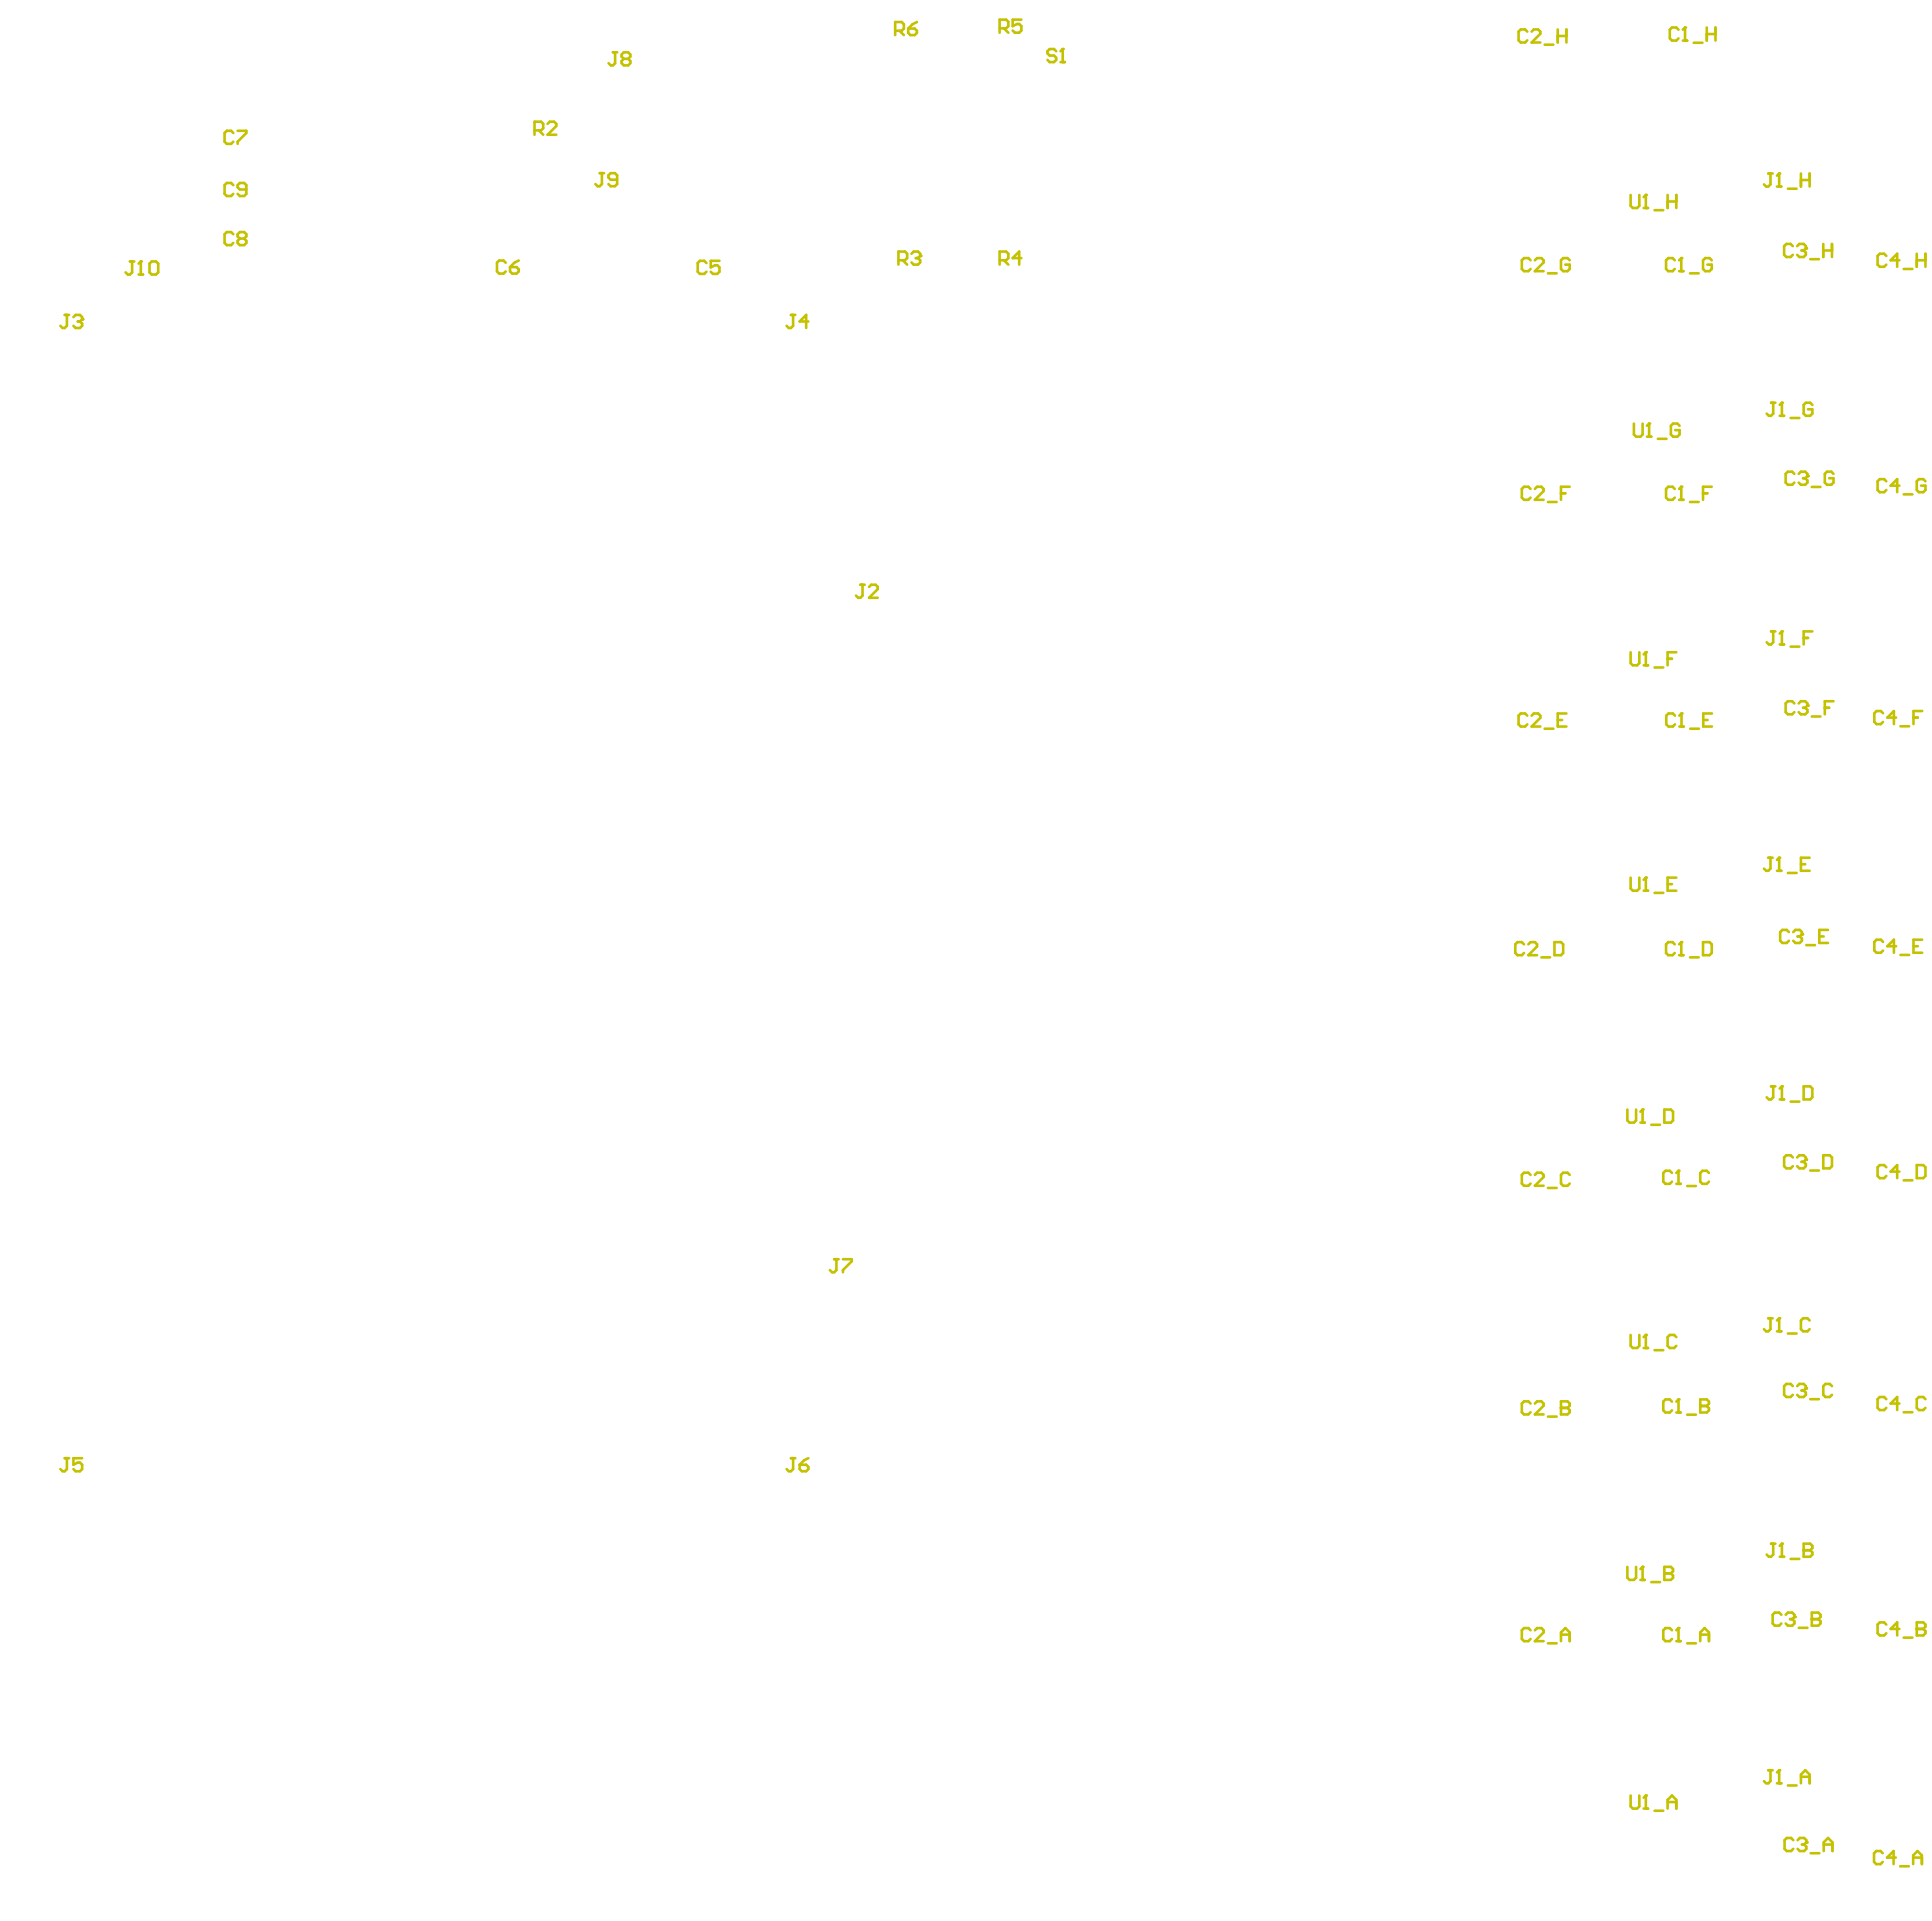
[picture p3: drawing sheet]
<svg xmlns="http://www.w3.org/2000/svg" width="500mm" height="497mm" viewBox="0 0 500 497" stroke-linecap="round" stroke-linejoin="round" font-family="sans-serif">
<path d="M457.5 44.9h1.2M458.1 44.9v2.8l-.6 .6h-.5l-.6-.6M459.8 48.3h1.1M460.3 44.9v3.4" fill="none" stroke="#c4c200" stroke-width=".67"/>
<circle cx="460.3" cy="44.9" r=".34" fill="#c4c200"/>
<path d="M460.3 44.9l-.5 .6M462.6 48.8h2.2M466 44.9v3.4M466 46.6h2.2M468.2 44.9v3.4M458.2 104.2h1.2M458.8 104.2v2.8l-.6 .6h-.5l-.6-.6M460.5 107.6h1.1M461.1 104.2v3.4" fill="none" stroke="#c4c200" stroke-width=".67"/>
<circle cx="461.1" cy="104.2" r=".34" fill="#c4c200"/>
<path d="M461.1 104.2l-.6 .6M463.3 108.2h2.3M468.9 104.8l-.5-.6h-1.2l-.5 .6v2.2l.5 .6h1.2l.5-.6v-1.1h-1.1M458.2 163.4h1.2M458.8 163.4v2.8l-.6 .6h-.5l-.6-.6M460.5 166.8h1.1M461.1 163.4v3.4" fill="none" stroke="#c4c200" stroke-width=".67"/>
<circle cx="461.1" cy="163.4" r=".34" fill="#c4c200"/>
<path d="M461.1 163.4l-.6 .5M463.3 167.3h2.3M466.7 165.1h1.1M468.9 163.4h-2.2v3.4M457.5 221.9h1.2M458.1 221.9v2.9l-.6 .5h-.5l-.6-.5M459.8 225.3h1.1M460.3 221.9v3.4" fill="none" stroke="#c4c200" stroke-width=".67"/>
<circle cx="460.3" cy="221.9" r=".34" fill="#c4c200"/>
<path d="M460.3 221.9l-.5 .6M462.6 225.9h2.2M466 223.6h1.1M468.2 221.9h-2.2v3.4h2.2M458.2 281.1h1.2M458.8 281.1v2.8l-.6 .6h-.5l-.6-.6M460.5 284.5h1.1M461.1 281.1v3.4" fill="none" stroke="#c4c200" stroke-width=".67"/>
<circle cx="461.1" cy="281.1" r=".34" fill="#c4c200"/>
<path d="M461.1 281.1l-.6 .6M463.3 285h2.3M466.7 281.1h1.7l.5 .6v2.2l-.5 .6h-1.7zM457.5 341.1h1.2M458.1 341.1v2.8l-.6 .6h-.5l-.6-.6M459.8 344.5h1.1M460.3 341.1v3.4" fill="none" stroke="#c4c200" stroke-width=".67"/>
<circle cx="460.3" cy="341.1" r=".34" fill="#c4c200"/>
<path d="M460.3 341.1l-.5 .6M462.6 345.1h2.2M468.2 341.7l-.5-.6h-1.2l-.5 .6v2.2l.5 .6h1.2l.5-.6M458.2 399.4h1.2M458.8 399.4v2.8l-.6 .6h-.5l-.6-.6M461.1 399.4v3.4M460.5 402.8h1.1" fill="none" stroke="#c4c200" stroke-width=".67"/>
<circle cx="461.1" cy="399.4" r=".34" fill="#c4c200"/>
<path d="M461.1 399.4l-.6 .6M466.7 399.4v3.4h1.7l.5-.6v-.5l-.5-.6h-1.7M463.3 403.4h2.3" fill="none" stroke="#c4c200" stroke-width=".67"/>
<circle cx="466.7" cy="401.1" r=".34" fill="#c4c200"/>
<path d="M466.7 399.4h1.7l.5 .6v.6l-.5 .5h-1.7M457.5 458.1h1.2M458.1 458.1v2.8l-.6 .5h-.5l-.6-.5M460.3 458.1v3.3M459.8 461.4h1.1" fill="none" stroke="#c4c200" stroke-width=".67"/>
<circle cx="460.3" cy="458.1" r=".34" fill="#c4c200"/>
<path d="M421.9 50.4v2.9l.6 .5h1.1l.6-.5v-2.9M425.3 53.8h1.1M425.8 50.4v3.4M460.3 458.1l-.5 .5M466 459.7h2.2M462.6 462h2.2M466 461.4v-2.2l1.1-1.1 1.1 1.1v2.2" fill="none" stroke="#c4c200" stroke-width=".67"/>
<circle cx="425.8" cy="50.4" r=".34" fill="#c4c200"/>
<path d="M425.8 50.4l-.5 .6M428.1 54.4h2.3M431.5 50.4v3.4M431.5 52.1h2.2M433.7 50.4v3.4M422.8 109.6v2.8l.5 .6h1.1l.6-.6v-2.8M426.1 113h1.2M426.7 109.6v3.4" fill="none" stroke="#c4c200" stroke-width=".67"/>
<circle cx="426.7" cy="109.6" r=".34" fill="#c4c200"/>
<path d="M426.7 109.6l-.6 .6M428.9 113.6h2.3M434.6 110.2l-.6-.6h-1.1l-.6 .6v2.2l.6 .6h1.1l.6-.6v-1.1h-1.2M421.9 168.8v2.8l.6 .6h1.1l.6-.6v-2.8M425.3 172.2h1.1M425.8 168.8v3.4" fill="none" stroke="#c4c200" stroke-width=".67"/>
<circle cx="425.8" cy="168.8" r=".34" fill="#c4c200"/>
<path d="M425.8 168.8l-.5 .5M428.1 172.7h2.3M431.5 170.5h1.1M433.7 168.8h-2.2v3.4M421.9 227.1v2.8l.6 .6h1.1l.6-.6v-2.8M425.3 230.5h1.1M425.8 227.1v3.4" fill="none" stroke="#c4c200" stroke-width=".67"/>
<circle cx="425.8" cy="227.1" r=".34" fill="#c4c200"/>
<path d="M425.8 227.1l-.5 .6M428.1 231h2.3M431.5 228.8h1.1M433.7 227.1h-2.2v3.4h2.2M421.1 287.1v2.8l.5 .6h1.2l.5-.6v-2.8M424.4 290.5h1.2M425 287.1v3.4" fill="none" stroke="#c4c200" stroke-width=".67"/>
<circle cx="425" cy="287.1" r=".34" fill="#c4c200"/>
<path d="M425 287.1l-.6 .6M427.3 291h2.2M430.6 287.1h1.7l.6 .6v2.2l-.6 .6h-1.7zM421.9 345.4v2.8l.6 .6h1.1l.6-.6v-2.8M425.3 348.8h1.1M425.8 345.4v3.4" fill="none" stroke="#c4c200" stroke-width=".67"/>
<circle cx="425.8" cy="345.4" r=".34" fill="#c4c200"/>
<path d="M425.8 345.4l-.5 .6M428.1 349.4h2.3M433.7 346l-.5-.6h-1.2l-.5 .6v2.2l.5 .6h1.2l.5-.6M421.1 405.4v2.8l.5 .6h1.2l.5-.6v-2.8M424.4 408.8h1.2M425 405.4v3.4" fill="none" stroke="#c4c200" stroke-width=".67"/>
<circle cx="425" cy="405.4" r=".34" fill="#c4c200"/>
<path d="M425 405.4l-.6 .6M427.3 409.4h2.2M430.6 405.4v3.4h1.7l.6-.6v-.5l-.6-.6h-1.7" fill="none" stroke="#c4c200" stroke-width=".67"/>
<circle cx="430.6" cy="407.1" r=".34" fill="#c4c200"/>
<path d="M430.6 405.4h1.7l.6 .6v.6l-.6 .5h-1.7M421.9 464.6v2.8l.6 .6h1.1l.6-.6v-2.8M425.3 468h1.1M425.8 464.6v3.4" fill="none" stroke="#c4c200" stroke-width=".67"/>
<circle cx="425.8" cy="464.6" r=".34" fill="#c4c200"/>
<path d="M273.3 13.3l-.6-.6h-1.1l-.6 .6v.5l.6 .6h1.1l.6 .5v.6l-.6 .6h-1.1l-.6-.6M274.4 16.1h1.1M275 12.7v3.4M425.8 464.6l-.5 .6M428.1 468.5h2.3M431.5 468v-2.3l1.1-1.1 1.1 1.1v2.3M431.5 466.3h2.2" fill="none" stroke="#c4c200" stroke-width=".67"/>
<circle cx="275" cy="12.7" r=".34" fill="#c4c200"/>
<g fill="none" stroke="#c4c200" stroke-width=".67">
<path d="M231.6 8h1.7l.6-.6v-1.1l-.6-.6h-1.7v3.4M232.7 8l1.2 1.1M235 7.4h1.7l.5 .6v.5l-.5 .6h-1.1l-.6-.6zM237.2 5.7l-1.1 .6-1.1 1.1M258.6 7.3h1.7l.6-.5v-1.2l-.6-.5h-1.7v3.4M259.8 7.3l1.1 1.2M264.3 5.1h-2.3v1.7l1.1-.6h.6l.6 .6v1.1l-.6 .6h-1.1l-.6-.6M275 12.7l-.6 .6M232.5 67.3h1.6l.6-.5v-1.1l-.6-.6h-1.6v3.4M233.6 67.3l1.1 1.2M235.8 65.7l.6-.6h1.1l.6 .6v.5M258.6 67.3h1.7l.6-.5v-1.1l-.6-.6h-1.7v3.4"/>
<path d="M259.8 67.3l1.1 1.2M264.3 66.8h-2.3l1.7-1.7v3.4"/>
</g>
<circle cx="238.1" cy="66.2" r=".34" fill="#c4c200"/>
<path d="M138.3 33.7h1.7l.6-.5v-1.1l-.6-.6h-1.7v3.4M139.4 33.7l1.2 1.2M141.7 32.1l.5-.6h1.2l.5 .6v.5l-2.2 2.3h2.2M33.6 67.7h1.1M34.2 67.7v2.8l-.6 .5h-.5l-.6-.5M35.9 71h1.1M36.4 67.7v3.3M237 66.8h.5M237.5 66.8l.6 .5v.6l-.6 .6h-1.1l-.6-.6M238.1 66.2l-.6 .6" fill="none" stroke="#c4c200" stroke-width=".67"/>
<circle cx="36.4" cy="67.7" r=".34" fill="#c4c200"/>
<g fill="none" stroke="#c4c200" stroke-width=".67">
<path d="M158.6 13.5h1.1M159.2 13.5v2.9l-.6 .5h-.6l-.5-.5M161.4 15.2l-.6-.5v-.6l.6-.6h1.1l.6 .6v.6l-.6 .5M161.4 15.2l-.6 .6v.6l.6 .5h1.1l.6-.5v-.6l-.6-.6M161.4 15.2h1.1M155.2 44.8h1.1M155.7 44.8v2.8l-.5 .6h-.6l-.6-.6M159.7 46.5h-1.7l-.6-.6v-.5l.6-.6h1.1l.6 .6v2.2l-.6 .6h-1.1l-.6-.6M36.4 67.7l-.5 .5M39.2 67.7h1.2l.5 .5v2.3l-.5 .5h-1.2l-.5-.5v-2.3zM16.7 81.5h1.2M17.3 81.5v2.8l-.6 .6h-.5l-.6-.6"/>
<path d="M19 82.1l.6-.6h1.1l.6 .6v.5M204.6 81.5h1.2M205.2 81.5v2.8l-.6 .6h-.5l-.6-.6M209.2 83.2h-2.3l1.7-1.7v3.4M215.9 325.8h1.1M216.4 325.8v2.8l-.5 .6h-.6l-.6-.6M218.1 325.8h2.3v.6l-2.3 2.2v.6M16.7 377.3h1.2M17.3 377.3v2.8l-.6 .6h-.5l-.6-.6M21.3 377.3h-2.3v1.7l1.1-.6h.6l.6 .6v1.1l-.6 .6h-1.1l-.6-.6M204.6 377.3h1.2M205.2 377.3v2.8l-.6 .6h-.5l-.6-.6"/>
<path d="M206.9 379h1.7l.6 .6v.5l-.6 .6h-1.1l-.6-.6zM209.2 377.3l-1.2 .6-1.1 1.1"/>
</g>
<circle cx="21.3" cy="82.6" r=".34" fill="#c4c200"/>
<g fill="none" stroke="#c4c200" stroke-width=".67">
<path d="M60.4 34.4l-.6-.6h-1.1l-.6 .6v2.3l.6 .5h1.1l.6-.5M61.5 33.8h2.2v.6l-2.2 2.3v.5M60.4 47.9l-.6-.6h-1.1l-.6 .6v2.3l.6 .5h1.1l.6-.5M63.7 49h-1.7l-.5-.5v-.6l.5-.6h1.2l.5 .6v2.3l-.5 .5h-1.2l-.5-.5M60.4 60.6l-.6-.6h-1.1l-.6 .6v2.3l.6 .5h1.1l.6-.5M62 61.7l-.5-.5v-.6l.5-.6h1.2l.5 .6v.6l-.5 .5M62 61.7l-.5 .6v.6l.5 .5h1.2l.5-.5v-.6l-.5-.6M62 61.7h1.2M130.8 68l-.5-.6h-1.1l-.6 .6v2.2l.6 .6h1.1l.5-.6M132 69.1h1.7l.5 .6v.5l-.5 .6h-1.2l-.5-.6zM134.2 67.4l-1.1 .6-1.1 1.1M182.8 68.1l-.6-.6h-1.1l-.6 .6v2.2l.6 .6h1.1l.6-.6"/>
<path d="M186.2 67.5h-2.3v1.7l1.1-.6h.6l.6 .6v1.1l-.6 .6h-1.1l-.6-.6M488.1 66.2l-.6-.5h-1.1l-.6 .5v2.3l.6 .5h1.1l.6-.5M491.4 67.3h-2.2l1.7-1.6v3.3M492.6 69.6h2.2M495.9 67.3h2.3M495.9 65.7v3.3M498.2 65.7v3.3M20.1 83.2h.6M20.7 83.2l.6 .5v.6l-.6 .6h-1.1l-.6-.6M21.3 82.6l-.6 .6M488.1 124.5l-.6-.5h-1.1l-.6 .5v2.3l.6 .6h1.1l.6-.6M491.4 125.7h-2.2l1.7-1.7v3.4"/>
<path d="M492.6 127.9h2.2M498.2 124.5l-.6-.5h-1.1l-.6 .5v2.3l.6 .6h1.1l.6-.6v-1.1h-1.1M222.6 151.3h1.1M223.2 151.3v2.8l-.6 .6h-.6l-.5-.6M224.9 151.9l.5-.6h1.1l.6 .6v.5l-2.2 2.3h2.2M487.2 184.5l-.5-.5h-1.2l-.5 .5v2.3l.5 .6h1.2l.5-.6M490.6 185.7h-2.3l1.7-1.7v3.4M491.7 187.9h2.3M495.1 185.7h1.1M497.3 184h-2.2v3.4M487.2 243.7l-.5-.5h-1.2l-.5 .5v2.3l.5 .5h1.2l.5-.5M490.6 244.8h-2.3l1.7-1.6v3.3"/>
<path d="M491.7 247.1h2.3M495.1 244.8h1.1M497.3 243.2h-2.2v3.3h2.2M488.1 302l-.6-.5h-1.1l-.6 .5v2.3l.6 .5h1.1l.6-.5M491.4 303.2h-2.2l1.7-1.7v3.3M492.6 305.4h2.2M495.9 301.5h1.7l.6 .5v2.3l-.6 .5h-1.7zM488.1 362l-.6-.5h-1.1l-.6 .5v2.3l.6 .6h1.1l.6-.6M491.4 363.2h-2.2l1.7-1.7v3.4M492.6 365.4h2.2M498.2 362l-.6-.5h-1.1l-.6 .5v2.3l.6 .6h1.1l.6-.6M495.9 419.8v3.4h1.7l.6-.6v-.5l-.6-.6h-1.7"/>
<path d="M488.1 420.4l-.6-.6h-1.1l-.6 .6v2.2l.6 .6h1.1l.6-.6M491.4 421.5h-2.2l1.7-1.7v3.4M492.6 423.7h2.2"/>
</g>
<circle cx="495.9" cy="421.5" r=".34" fill="#c4c200"/>
<path d="M463.9 63.7l-.6-.6h-1.1l-.6 .6v2.2l.6 .6h1.1l.6-.6M465 63.7l.6-.6h1.1l.6 .6v.5M495.9 419.8h1.7l.6 .6v.5l-.6 .6h-1.7M487.1 479.5l-.5-.5h-1.2l-.5 .5v2.3l.5 .5h1.2l.5-.5M490.5 480.7h-2.2l1.7-1.7v3.3M491.6 482.9h2.3M495 480.7h2.3M495 482.3v-2.2l1.1-1.1 1.2 1.1v2.2" fill="none" stroke="#c4c200" stroke-width=".67"/>
<circle cx="467.3" cy="64.2" r=".34" fill="#c4c200"/>
<path d="M466.1 64.8h.6M466.7 64.8l.6 .6v.5l-.6 .6h-1.1l-.6-.6M467.3 64.2l-.6 .6M468.4 67.1h2.2M471.8 64.8h2.2M471.8 63.1v3.4M474 63.1v3.4M464.3 122.6l-.6-.5h-1.1l-.6 .5v2.3l.6 .5h1.1l.6-.5M465.4 122.6l.6-.5h1.1l.5 .5v.6" fill="none" stroke="#c4c200" stroke-width=".67"/>
<circle cx="467.6" cy="123.2" r=".34" fill="#c4c200"/>
<path d="M466.5 123.7h.6M467.1 123.7l.5 .6v.6l-.5 .5h-1.1l-.6-.5M467.6 123.2l-.5 .5M468.8 126h2.2M474.4 122.6l-.6-.5h-1.1l-.5 .5v2.3l.5 .5h1.1l.6-.5v-1.2h-1.1M464.3 182l-.6-.6h-1.1l-.6 .6v2.3l.6 .5h1.1l.6-.5M465.4 182l.6-.6h1.1l.5 .6v.6" fill="none" stroke="#c4c200" stroke-width=".67"/>
<circle cx="467.6" cy="182.6" r=".34" fill="#c4c200"/>
<path d="M466.5 183.1h.6M467.1 183.1l.5 .6v.6l-.5 .5h-1.1l-.6-.5M467.6 182.6l-.5 .5M468.8 185.4h2.2M472.2 183.1h1.1M474.4 181.4h-2.2v3.4M462.9 241.2l-.6-.6h-1.1l-.6 .6v2.2l.6 .6h1.1l.6-.6M464 241.2l.5-.6h1.2l.5 .6v.5" fill="none" stroke="#c4c200" stroke-width=".67"/>
<circle cx="466.2" cy="241.7" r=".34" fill="#c4c200"/>
<path d="M465.1 242.3h.6M465.7 242.3l.5 .6v.5l-.5 .6h-1.2l-.5-.6M466.2 241.7l-.5 .6M467.4 244.6h2.2M470.7 242.3h1.2M473 240.6h-2.3v3.4h2.3M463.9 299.5l-.6-.6h-1.1l-.6 .6v2.3l.6 .5h1.1l.6-.5M465 299.5l.6-.6h1.1l.6 .6v.6" fill="none" stroke="#c4c200" stroke-width=".67"/>
<circle cx="467.3" cy="300.1" r=".34" fill="#c4c200"/>
<path d="M471.8 298.9h1.6l.6 .6v2.3l-.6 .5h-1.6zM466.1 300.6h.6M466.7 300.6l.6 .6v.6l-.6 .5h-1.1l-.6-.5M467.3 300.1l-.6 .5M468.4 302.9h2.2M463.9 358.7l-.6-.6h-1.1l-.6 .6v2.2l.6 .6h1.1l.6-.6M465 358.7l.6-.6h1.1l.6 .6v.5" fill="none" stroke="#c4c200" stroke-width=".67"/>
<circle cx="467.3" cy="359.2" r=".34" fill="#c4c200"/>
<path d="M466.1 359.8h.6M466.7 359.8l.6 .6v.5l-.6 .6h-1.1l-.6-.6M467.3 359.2l-.6 .6M474 358.7l-.6-.6h-1.1l-.5 .6v2.2l.5 .6h1.1l.6-.6M468.4 362h2.2M460.9 417.8l-.6-.5h-1.1l-.5 .5v2.3l.5 .5h1.1l.6-.5M462 417.8l.6-.5h1.1l.6 .5v.6" fill="none" stroke="#c4c200" stroke-width=".67"/>
<circle cx="464.3" cy="418.4" r=".34" fill="#c4c200"/>
<path d="M463.2 419h.5M463.7 419l.6 .5v.6l-.6 .5h-1.1l-.6-.5M464.3 418.4l-.6 .6M468.8 417.3v3.3h1.7l.5-.5v-.6l-.5-.5h-1.7M465.4 421.2h2.3" fill="none" stroke="#c4c200" stroke-width=".67"/>
<circle cx="468.8" cy="419" r=".34" fill="#c4c200"/>
<path d="M468.8 417.3h1.7l.5 .5v.6l-.5 .6h-1.7M464 476.1l-.6-.5h-1.1l-.6 .5v2.3l.6 .6h1.1l.6-.6M465.1 476.1l.6-.5h1.1l.6 .5v.6" fill="none" stroke="#c4c200" stroke-width=".67"/>
<circle cx="467.4" cy="476.7" r=".34" fill="#c4c200"/>
<g fill="none" stroke="#c4c200" stroke-width=".67">
<path d="M395.2 8.2l-.6-.6h-1.1l-.6 .6v2.2l.6 .6h1.1l.6-.6M396.3 8.2l.6-.6h1.1l.5 .6v.5l-2.2 2.3h2.2M399.7 11.6h2.2M403 7.6v3.4M403 9.3h2.3M405.3 7.6v3.4M396 67.3l-.6-.5h-1.1l-.5 .5v2.3l.5 .6h1.1l.6-.6M397.1 67.3l.6-.5h1.1l.6 .5v.6l-2.3 2.3h2.3M400.5 70.7h2.3M406.1 67.3l-.5-.5h-1.1l-.6 .5v2.3l.6 .6h1.1l.5-.6v-1.1h-1.1M396 126.5l-.6-.6h-1.1l-.5 .6v2.3l.5 .5h1.1l.6-.5M397.1 126.5l.6-.6h1.1l.6 .6v.6l-2.3 2.2h2.3"/>
<path d="M400.5 129.9h2.3M403.9 127.6h1.1M406.1 125.9h-2.2v3.4M395.2 185.2l-.6-.6h-1.1l-.6 .6v2.2l.6 .6h1.1l.6-.6M396.3 185.2l.6-.6h1.1l.5 .6v.5l-2.2 2.3h2.2M399.7 188.6h2.2M403 186.3h1.2M405.3 184.6h-2.3v3.4h2.3M394.3 244.3l-.5-.5h-1.2l-.5 .5v2.3l.5 .6h1.2l.5-.6M395.4 244.3l.6-.5h1.1l.6 .5v.6l-2.3 2.3h2.3M398.8 247.7h2.3M402.2 243.8h1.7l.6 .5v2.3l-.6 .6h-1.7z"/>
<path d="M396 304l-.6-.6h-1.1l-.5 .6v2.3l.5 .5h1.1l.6-.5M397.1 304l.6-.6h1.1l.6 .6v.6l-2.3 2.2h2.3M400.5 307.4h2.3M406.1 304l-.5-.6h-1.1l-.6 .6v2.3l.6 .5h1.1l.5-.5M396 363.2l-.6-.6h-1.1l-.5 .6v2.2l.5 .6h1.1l.6-.6M397.1 363.2l.6-.6h1.1l.6 .6v.5l-2.3 2.3h2.3M400.5 366.6h2.3M403.9 362.6v3.4h1.7l.5-.6v-.5l-.5-.6h-1.7M466.2 477.3h.6M466.8 477.3l.6 .5v.6l-.6 .6h-1.1l-.6-.6M467.4 476.7l-.6 .6M468.5 479.5h2.2"/>
<path d="M471.9 477.3h2.2M471.9 479v-2.3l1.1-1.1 1.1 1.1v2.3"/>
</g>
<circle cx="403.9" cy="364.3" r=".34" fill="#c4c200"/>
<path d="M434.3 7.7l-.6-.6h-1.1l-.6 .6v2.2l.6 .6h1.1l.6-.6M435.4 10.5h1.1M436 7.1v3.4M403.9 362.6h1.7l.5 .6v.5l-.5 .6h-1.7M396 421.8l-.6-.5h-1.1l-.5 .5v2.3l.5 .6h1.1l.6-.6M397.1 421.8l.6-.5h1.1l.6 .5v.6l-2.3 2.3h2.3M400.5 425.2h2.3M403.9 424.7v-2.3l1.1-1.1 1.1 1.1v2.3M403.9 423h2.2" fill="none" stroke="#c4c200" stroke-width=".67"/>
<circle cx="436" cy="7.1" r=".34" fill="#c4c200"/>
<path d="M436 7.1l-.6 .6M438.2 11.1h2.3M441.6 7.1v3.4M441.6 8.8h2.3M443.9 7.1v3.4M433.3 67.3l-.5-.5h-1.2l-.5 .5v2.3l.5 .6h1.2l.5-.6M434.5 70.2h1.1M435 66.8v3.4" fill="none" stroke="#c4c200" stroke-width=".67"/>
<circle cx="435" cy="66.8" r=".34" fill="#c4c200"/>
<path d="M435 66.8l-.5 .5M437.3 70.7h2.2M442.9 67.3l-.6-.5h-1.1l-.6 .5v2.3l.6 .6h1.1l.6-.6v-1.1h-1.1M433.3 126.5l-.5-.6h-1.2l-.5 .6v2.3l.5 .5h1.2l.5-.5M434.5 129.3h1.1M435 125.9v3.4" fill="none" stroke="#c4c200" stroke-width=".67"/>
<circle cx="435" cy="125.9" r=".34" fill="#c4c200"/>
<path d="M435 125.9l-.5 .6M437.3 129.9h2.2M440.6 127.6h1.2M442.9 125.9h-2.3v3.4M433.4 185.2l-.6-.6h-1.1l-.6 .6v2.2l.6 .6h1.1l.6-.6M434.5 188h1.1M435.1 184.6v3.4" fill="none" stroke="#c4c200" stroke-width=".67"/>
<circle cx="435.1" cy="184.6" r=".34" fill="#c4c200"/>
<path d="M435.1 184.6l-.6 .6M437.3 188.6h2.3M440.7 186.3h1.1M443 184.6h-2.3v3.4h2.3M433.3 244.3l-.5-.5h-1.2l-.5 .5v2.3l.5 .6h1.2l.5-.6M434.5 247.2h1.1M435 243.8v3.4" fill="none" stroke="#c4c200" stroke-width=".67"/>
<circle cx="435" cy="243.8" r=".34" fill="#c4c200"/>
<path d="M435 243.8l-.5 .5M437.3 247.7h2.2M440.6 243.8h1.7l.6 .5v2.3l-.6 .6h-1.7zM432.6 303.5l-.6-.6h-1.1l-.5 .6v2.3l.5 .5h1.1l.6-.5M433.7 306.3h1.2M434.3 302.9v3.4" fill="none" stroke="#c4c200" stroke-width=".67"/>
<circle cx="434.3" cy="302.9" r=".34" fill="#c4c200"/>
<path d="M434.3 302.9l-.6 .6M436.5 306.9h2.3M442.2 303.5l-.6-.6h-1.1l-.6 .6v2.3l.6 .5h1.1l.6-.5M432.6 362.7l-.6-.6h-1.1l-.5 .6v2.2l.5 .6h1.1l.6-.6M433.7 365.5h1.2M434.3 362.1v3.4" fill="none" stroke="#c4c200" stroke-width=".67"/>
<circle cx="434.3" cy="362.1" r=".34" fill="#c4c200"/>
<path d="M434.3 362.1l-.6 .6M436.5 366.1h2.3M439.9 362.1v3.4h1.7l.6-.6v-.5l-.6-.6h-1.7" fill="none" stroke="#c4c200" stroke-width=".67"/>
<circle cx="439.9" cy="363.8" r=".34" fill="#c4c200"/>
<path d="M439.9 362.1h1.7l.6 .6v.5l-.6 .6h-1.7M432.6 421.8l-.6-.5h-1.1l-.5 .5v2.3l.5 .6h1.1l.6-.6M433.7 424.7h1.2M434.3 421.3v3.4" fill="none" stroke="#c4c200" stroke-width=".67"/>
<circle cx="434.3" cy="421.3" r=".34" fill="#c4c200"/>
<path d="M434.3 421.3l-.6 .5M436.5 425.2h2.3M439.9 424.7v-2.3l1.1-1.1 1.2 1.1v2.3M439.9 423h2.3" fill="none" stroke="#c4c200" stroke-width=".67"/>
</svg>
